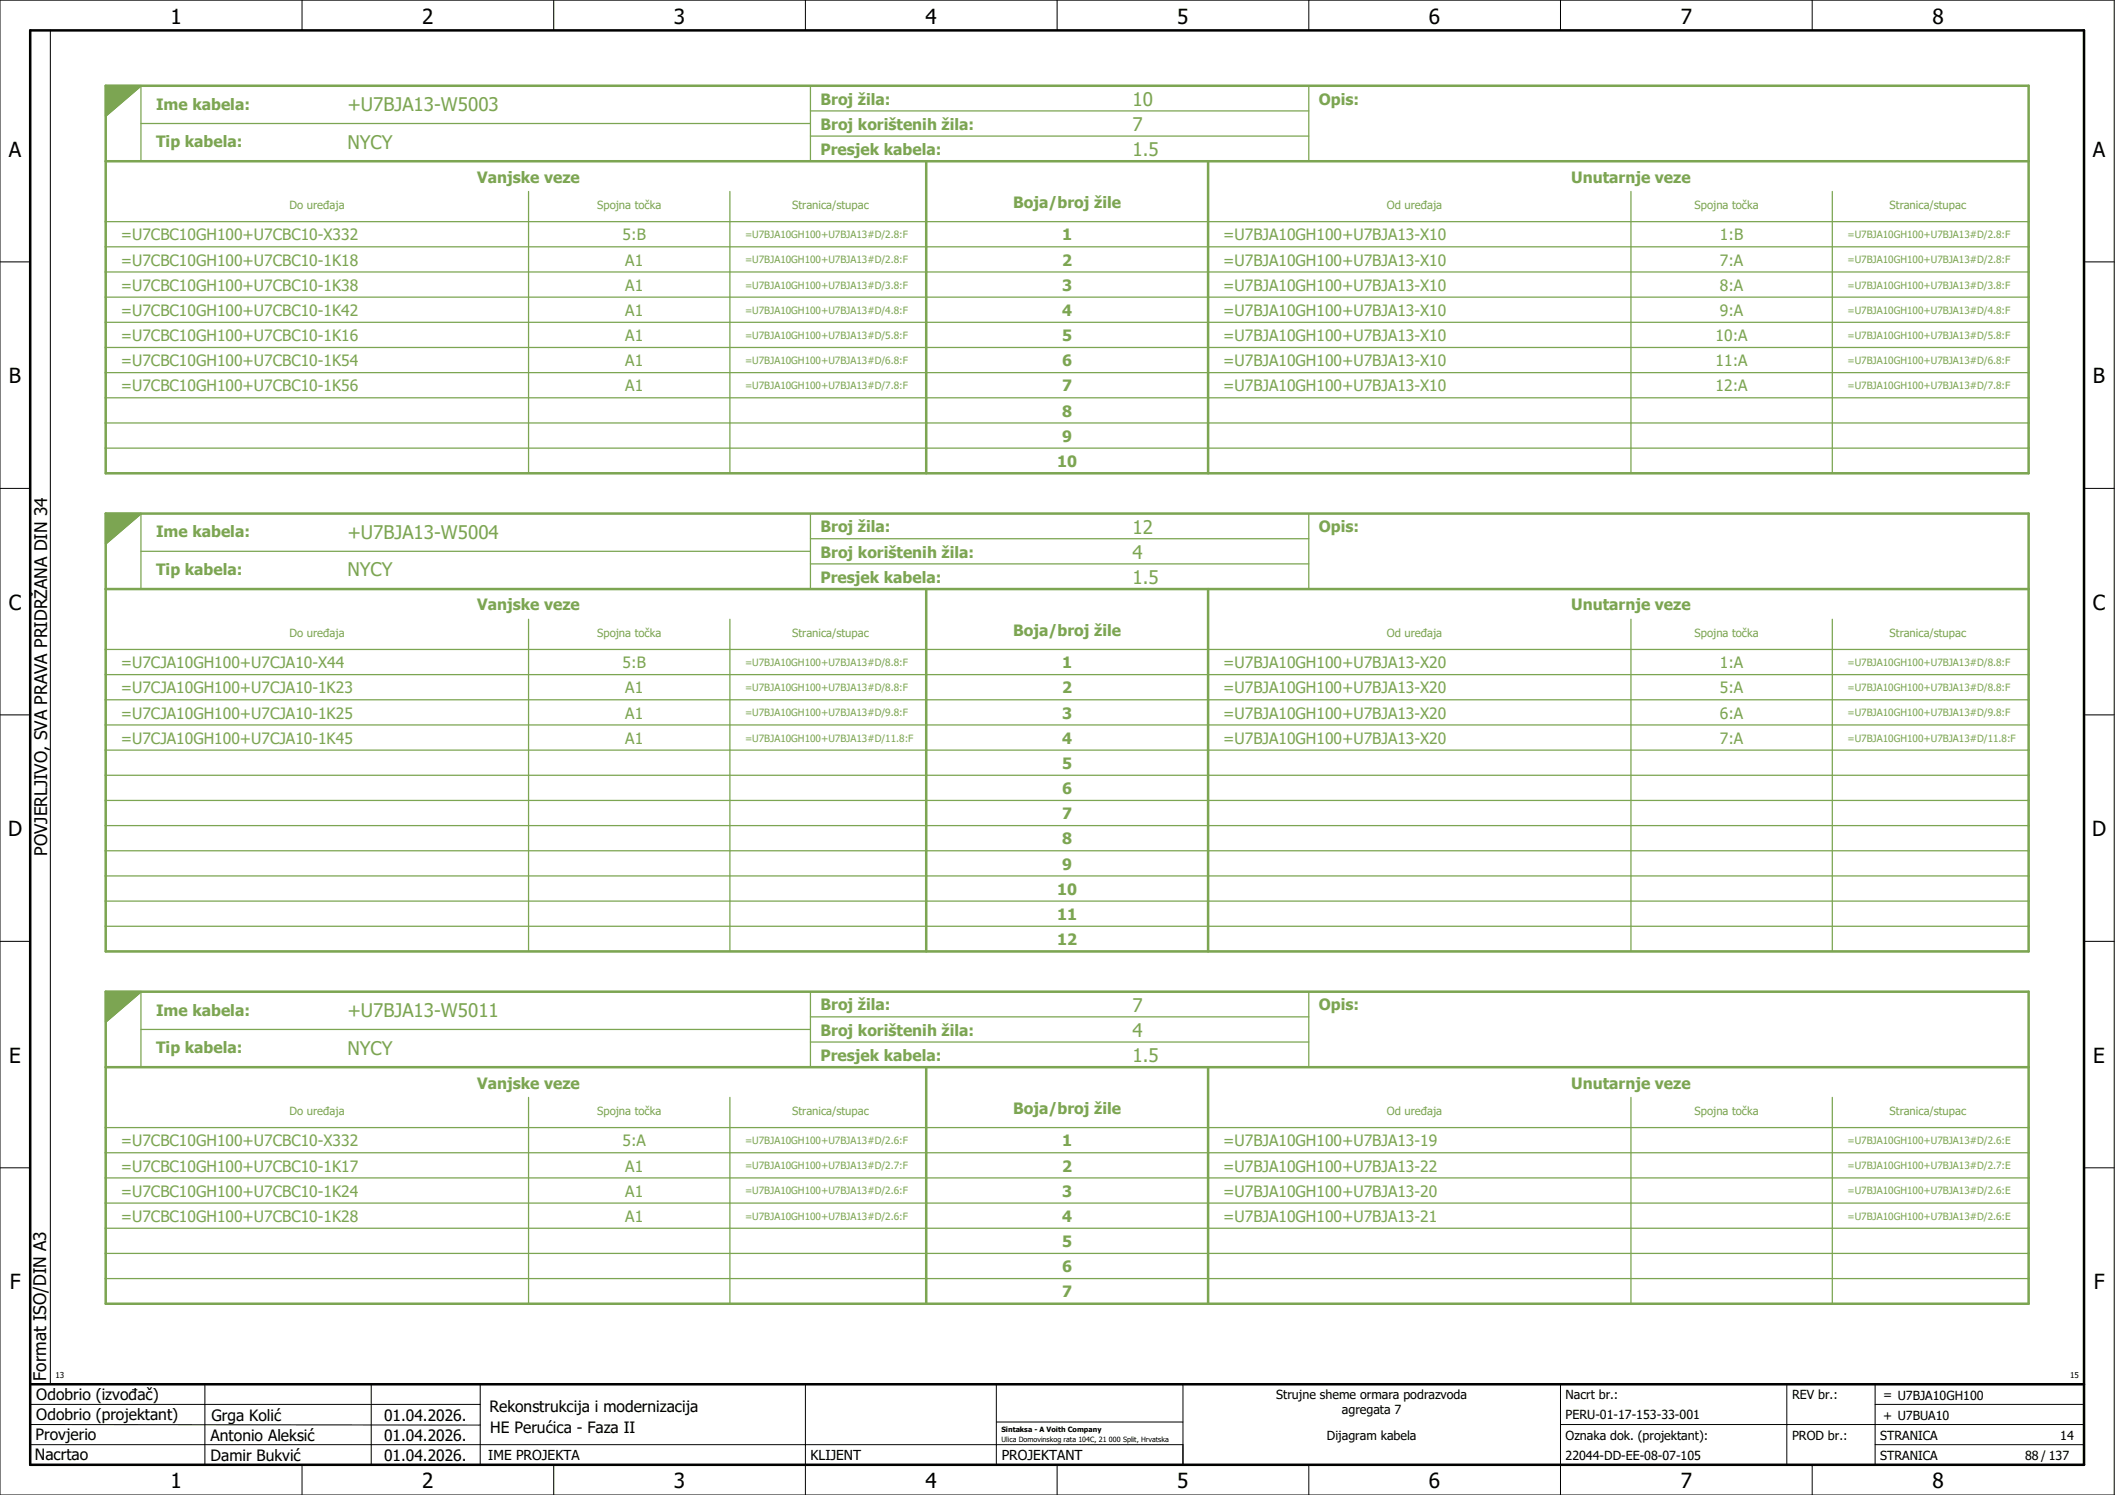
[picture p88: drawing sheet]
<svg xmlns="http://www.w3.org/2000/svg" width="420mm" height="297mm" viewBox="0 0 420 297" stroke-linecap="round" stroke-linejoin="round" font-family="sans-serif">
<defs><g id="words">
<g font-size="4.1">
<text x="33.9" y="4.7">1</text>
<text x="83.9" y="4.7">2</text>
<text x="133.9" y="4.7">3</text>
<text x="183.9" y="4.7">4</text>
<text x="233.9" y="4.7">5</text>
<text x="283.9" y="4.7">6</text>
<text x="333.9" y="4.7">7</text>
<text x="383.9" y="4.7">8</text>
<text x="1.8" y="31.2">A</text>
<text x="415.8" y="31.2">A</text>
<text x="1.8" y="76.2">B</text>
<text x="415.8" y="76.2">B</text>
<text x="1.8" y="121.2">C</text>
<text x="415.8" y="121.2">C</text>
<text x="1.6" y="166.2">D</text>
<text x="415.6" y="166.2">D</text>
<text x="1.8" y="211.2">E</text>
<text x="415.8" y="211.2">E</text>
<text x="1.9" y="256.2">F</text>
<text x="415.9" y="256.2">F</text>
<text x="33.9" y="295.7">1</text>
<text x="83.9" y="295.7">2</text>
<text x="133.9" y="295.7">3</text>
<text x="183.9" y="295.7">4</text>
<text x="233.9" y="295.7">5</text>
<text x="283.9" y="295.7">6</text>
<text x="333.9" y="295.7">7</text>
<text x="383.9" y="295.7">8</text>
</g>
<g font-size="3.7" fill="#7ca552">
<text x="69" y="22">+U7BJA13-W5003</text>
<text x="225" y="21">10</text>
<text x="69" y="29.5">NYCY</text>
<text x="225" y="26">7</text>
<text x="225" y="31">1.5</text>
<text x="69" y="107">+U7BJA13-W5004</text>
<text x="225" y="106">12</text>
<text x="225" y="111">4</text>
<text x="69" y="114.5">NYCY</text>
<text x="225" y="116">1.5</text>
<text x="69" y="202">+U7BJA13-W5011</text>
<text x="225" y="201">7</text>
<text x="69" y="209.5">NYCY</text>
<text x="225" y="206">4</text>
<text x="225" y="211">1.5</text>
</g>
<g font-size="3.4">
<text x="9.4" y="170" transform="rotate(-90 9.4 170)">POVJERLJIVO, SVA PRAVA PRIDRŽANA DIN 34</text>
<text x="9.2" y="274.3" transform="rotate(-90 9.2 274.3)">Format ISO/DIN A3</text>
</g>
<g font-size="3.1" fill="#7ca552">
<text x="31" y="21.8">Ime kabela:</text>
<text x="163" y="20.8">Broj žila:</text>
<text x="262" y="20.8">Opis:</text>
<text x="31" y="29.3">Tip kabela:</text>
<text x="163" y="25.8">Broj korištenih žila:</text>
<text x="163" y="30.8">Presjek kabela:</text>
<text x="94.8" y="36.3">Vanjske veze</text>
<text x="201.3" y="41.4">Boja/broj žile</text>
<text x="312.1" y="36.3">Unutarnje veze</text>
<text x="24" y="47.8">=U7CBC10GH100+U7CBC10-X332</text>
<text x="123.7" y="47.8">5:B</text>
<text x="211" y="47.8">1</text>
<text x="243" y="47.8">=U7BJA10GH100+U7BJA13-X10</text>
<text x="341.7" y="47.8">1:B</text>
<text x="24" y="52.8">=U7CBC10GH100+U7CBC10-1K18</text>
<text x="124.2" y="52.8">A1</text>
<text x="211" y="52.8">2</text>
<text x="243" y="52.8">=U7BJA10GH100+U7BJA13-X10</text>
<text x="341.7" y="52.8">7:A</text>
<text x="24" y="57.8">=U7CBC10GH100+U7CBC10-1K38</text>
<text x="124.2" y="57.8">A1</text>
<text x="211" y="57.8">3</text>
<text x="243" y="57.8">=U7BJA10GH100+U7BJA13-X10</text>
<text x="341.7" y="57.8">8:A</text>
<text x="24" y="62.8">=U7CBC10GH100+U7CBC10-1K42</text>
<text x="124.2" y="62.8">A1</text>
<text x="211" y="62.8">4</text>
<text x="243" y="62.8">=U7BJA10GH100+U7BJA13-X10</text>
<text x="341.7" y="62.8">9:A</text>
<text x="24" y="67.8">=U7CBC10GH100+U7CBC10-1K16</text>
<text x="124.2" y="67.8">A1</text>
<text x="211" y="67.8">5</text>
<text x="243" y="67.8">=U7BJA10GH100+U7BJA13-X10</text>
<text x="340.8" y="67.8">10:A</text>
<text x="24" y="72.8">=U7CBC10GH100+U7CBC10-1K54</text>
<text x="24" y="77.8">=U7CBC10GH100+U7CBC10-1K56</text>
<text x="124.2" y="72.8">A1</text>
<text x="124.2" y="77.8">A1</text>
<text x="211" y="72.8">6</text>
<text x="211" y="77.8">7</text>
<text x="243" y="72.8">=U7BJA10GH100+U7BJA13-X10</text>
<text x="243" y="77.8">=U7BJA10GH100+U7BJA13-X10</text>
<text x="340.8" y="72.8">11:A</text>
<text x="340.8" y="77.8">12:A</text>
<text x="211" y="82.8">8</text>
<text x="211" y="87.8">9</text>
<text x="210" y="92.8">10</text>
<text x="31" y="106.8">Ime kabela:</text>
<text x="163" y="105.8">Broj žila:</text>
<text x="262" y="105.8">Opis:</text>
<text x="163" y="110.8">Broj korištenih žila:</text>
<text x="31" y="114.3">Tip kabela:</text>
<text x="163" y="115.8">Presjek kabela:</text>
<text x="94.8" y="121.3">Vanjske veze</text>
<text x="312.1" y="121.3">Unutarnje veze</text>
<text x="201.3" y="126.4">Boja/broj žile</text>
<text x="24" y="132.8">=U7CJA10GH100+U7CJA10-X44</text>
<text x="24" y="137.8">=U7CJA10GH100+U7CJA10-1K23</text>
<text x="123.7" y="132.8">5:B</text>
<text x="124.2" y="137.8">A1</text>
<text x="211" y="132.8">1</text>
<text x="211" y="137.8">2</text>
<text x="243" y="132.8">=U7BJA10GH100+U7BJA13-X20</text>
<text x="243" y="137.8">=U7BJA10GH100+U7BJA13-X20</text>
<text x="341.7" y="132.8">1:A</text>
<text x="341.7" y="137.8">5:A</text>
<text x="24" y="142.8">=U7CJA10GH100+U7CJA10-1K25</text>
<text x="124.2" y="142.8">A1</text>
<text x="211" y="142.8">3</text>
<text x="243" y="142.8">=U7BJA10GH100+U7BJA13-X20</text>
<text x="341.7" y="142.8">6:A</text>
<text x="24" y="147.8">=U7CJA10GH100+U7CJA10-1K45</text>
<text x="124.2" y="147.8">A1</text>
<text x="211" y="147.8">4</text>
<text x="243" y="147.8">=U7BJA10GH100+U7BJA13-X20</text>
<text x="341.7" y="147.8">7:A</text>
<text x="211" y="152.8">5</text>
<text x="211" y="157.8">6</text>
<text x="211" y="162.8">7</text>
<text x="211" y="167.8">8</text>
<text x="211" y="172.8">9</text>
<text x="210" y="177.8">10</text>
<text x="210" y="182.8">11</text>
<text x="210" y="187.8">12</text>
<text x="31" y="201.8">Ime kabela:</text>
<text x="163" y="200.8">Broj žila:</text>
<text x="262" y="200.8">Opis:</text>
<text x="31" y="209.3">Tip kabela:</text>
<text x="163" y="205.8">Broj korištenih žila:</text>
<text x="163" y="210.8">Presjek kabela:</text>
<text x="94.8" y="216.3">Vanjske veze</text>
<text x="201.3" y="221.4">Boja/broj žile</text>
<text x="312.1" y="216.3">Unutarnje veze</text>
<text x="24" y="227.8">=U7CBC10GH100+U7CBC10-X332</text>
<text x="123.7" y="227.8">5:A</text>
<text x="211" y="227.8">1</text>
<text x="243" y="227.8">=U7BJA10GH100+U7BJA13-19</text>
<text x="24" y="232.8">=U7CBC10GH100+U7CBC10-1K17</text>
<text x="124.2" y="232.8">A1</text>
<text x="211" y="232.8">2</text>
<text x="243" y="232.8">=U7BJA10GH100+U7BJA13-22</text>
<text x="24" y="237.8">=U7CBC10GH100+U7CBC10-1K24</text>
<text x="124.2" y="237.8">A1</text>
<text x="211" y="237.8">3</text>
<text x="243" y="237.8">=U7BJA10GH100+U7BJA13-20</text>
<text x="24" y="242.8">=U7CBC10GH100+U7CBC10-1K28</text>
<text x="124.2" y="242.8">A1</text>
<text x="211" y="242.8">4</text>
<text x="243" y="242.8">=U7BJA10GH100+U7BJA13-21</text>
<text x="211" y="247.8">5</text>
<text x="211" y="252.8">6</text>
<text x="211" y="257.8">7</text>
</g>
<g font-size="3.1">
<text x="7.2" y="278.1">Odobrio (izvođač)</text>
<text x="97.2" y="280.5">Rekonstrukcija i modernizacija</text>
<text x="7.1" y="286.1">Provjerio</text>
<text x="7.2" y="282.1">Odobrio (projektant)</text>
<text x="41.8" y="286.2">Antonio Aleksić</text>
<text x="42" y="282.3">Grga Kolić</text>
<text x="76.3" y="282.3">01.04.2026.</text>
<text x="76.3" y="286.3">01.04.2026.</text>
<text x="97.4" y="284.8">HE Perućica - Faza II</text>
<text x="6.9" y="290">Nacrtao</text>
<text x="41.8" y="290.3">Damir Bukvić</text>
<text x="76.3" y="290.3">01.04.2026.</text>
</g>
<g font-size="2.7">
<text x="97" y="290.1">IME PROJEKTA</text>
<text x="161" y="290.1">KLIJENT</text>
<text x="199" y="290.1">PROJEKTANT</text>
</g>
<g font-size="2.5">
<text x="253.5" y="278">Strujne sheme ormara podrazvoda</text>
<text x="266.6" y="281">agregata 7</text>
<text x="311" y="278">Nacrt br.:</text>
<text x="356" y="278">REV br.:</text>
<text x="374.1" y="278">= U7BJA10GH100</text>
<text x="263.6" y="286">Dijagram kabela</text>
<text x="311" y="286">Oznaka dok. (projektant):</text>
<text x="311" y="282">PERU-01-17-153-33-001</text>
<text x="356" y="286">PROD br.:</text>
<text x="373.5" y="286">STRANICA</text>
<text x="374.1" y="282.1">+ U7BUA10</text>
<text x="409.3" y="286">14</text>
<text x="311" y="290">22044-DD-EE-08-07-105</text>
<text x="373.5" y="290">STRANICA</text>
<text x="402.3" y="290">88 / 137</text>
</g>
<g font-size="2.2" fill="#7ca552">
<text x="57.5" y="41.6">Do uređaja</text>
<text x="118.6" y="41.6">Spojna točka</text>
<text x="157.4" y="41.6">Stranica/stupac</text>
<text x="275.5" y="41.6">Od uređaja</text>
<text x="336.6" y="41.6">Spojna točka</text>
<text x="375.4" y="41.6">Stranica/stupac</text>
<text x="57.5" y="126.6">Do uređaja</text>
<text x="118.6" y="126.6">Spojna točka</text>
<text x="157.4" y="126.6">Stranica/stupac</text>
<text x="275.5" y="126.6">Od uređaja</text>
<text x="336.6" y="126.6">Spojna točka</text>
<text x="375.4" y="126.6">Stranica/stupac</text>
<text x="57.5" y="221.6">Do uređaja</text>
<text x="118.6" y="221.6">Spojna točka</text>
<text x="157.4" y="221.6">Stranica/stupac</text>
<text x="275.5" y="221.6">Od uređaja</text>
<text x="336.6" y="221.6">Spojna točka</text>
<text x="375.4" y="221.6">Stranica/stupac</text>
</g>
<g font-size="2" fill="#7ca552">
<text x="148" y="47.3">=U7BJA10GH100+U7BJA13#D/2.8:F</text>
<text x="367" y="47.3">=U7BJA10GH100+U7BJA13#D/2.8:F</text>
<text x="148" y="52.3">=U7BJA10GH100+U7BJA13#D/2.8:F</text>
<text x="367" y="52.3">=U7BJA10GH100+U7BJA13#D/2.8:F</text>
<text x="148" y="57.3">=U7BJA10GH100+U7BJA13#D/3.8:F</text>
<text x="367" y="57.3">=U7BJA10GH100+U7BJA13#D/3.8:F</text>
<text x="148" y="62.3">=U7BJA10GH100+U7BJA13#D/4.8:F</text>
<text x="367" y="62.3">=U7BJA10GH100+U7BJA13#D/4.8:F</text>
<text x="148" y="67.3">=U7BJA10GH100+U7BJA13#D/5.8:F</text>
<text x="367" y="67.3">=U7BJA10GH100+U7BJA13#D/5.8:F</text>
<text x="148" y="72.3">=U7BJA10GH100+U7BJA13#D/6.8:F</text>
<text x="148" y="77.3">=U7BJA10GH100+U7BJA13#D/7.8:F</text>
<text x="367" y="72.3">=U7BJA10GH100+U7BJA13#D/6.8:F</text>
<text x="367" y="77.3">=U7BJA10GH100+U7BJA13#D/7.8:F</text>
<text x="148" y="132.3">=U7BJA10GH100+U7BJA13#D/8.8:F</text>
<text x="148" y="137.3">=U7BJA10GH100+U7BJA13#D/8.8:F</text>
<text x="367" y="132.3">=U7BJA10GH100+U7BJA13#D/8.8:F</text>
<text x="367" y="137.3">=U7BJA10GH100+U7BJA13#D/8.8:F</text>
<text x="148" y="142.3">=U7BJA10GH100+U7BJA13#D/9.8:F</text>
<text x="367" y="142.3">=U7BJA10GH100+U7BJA13#D/9.8:F</text>
<text x="148" y="147.3">=U7BJA10GH100+U7BJA13#D/11.8:F</text>
<text x="367" y="147.3">=U7BJA10GH100+U7BJA13#D/11.8:F</text>
<text x="148" y="227.3">=U7BJA10GH100+U7BJA13#D/2.6:F</text>
<text x="367" y="227.3">=U7BJA10GH100+U7BJA13#D/2.6:E</text>
<text x="148" y="232.3">=U7BJA10GH100+U7BJA13#D/2.7:F</text>
<text x="367" y="232.3">=U7BJA10GH100+U7BJA13#D/2.7:E</text>
<text x="148" y="237.3">=U7BJA10GH100+U7BJA13#D/2.6:F</text>
<text x="367" y="237.3">=U7BJA10GH100+U7BJA13#D/2.6:E</text>
<text x="148" y="242.3">=U7BJA10GH100+U7BJA13#D/2.6:F</text>
<text x="367" y="242.3">=U7BJA10GH100+U7BJA13#D/2.6:E</text>
</g>
<g font-size="1.6">
<text x="11" y="273.7">13</text>
<text x="411.2" y="273.7">15</text>
</g>
<g font-size="1.4">
<text x="198.9" y="284.4">Sintaksa - A Voith Company</text>
<text x="198.9" y="286.4">Ulica Domovinskog rata 104C, 21 000 Split, Hrvatska</text>
</g>
</g></defs>
<g fill="none" stroke="#000" stroke-width=".2">
<path d="M0 0h420v297h-420zM10 6v269M60 0v6M110 0v6M160 0v6M210 0v6M260 0v6M310 0v6M360 0v6M0 52h6M414 52h6M0 97h6"/>
<path d="M414 97h6M0 142h6M414 142h6M414 176.3v87.4M0 187h6M414 187h6M0 232h6M414 232h6M6 279h89.4M40.7 275v16M73.7 274.9v16M95.4 275.1v16"/>
<path d="M160 275v22M197.9 275.1v16M310 275v22M355 275v16M372.5 279h41.5M372.5 275v16M414 275h-179v16M6 283l89.4 .1M6 287h229M60 291v6M110 291v6M197.9 282.5h37.1"/>
<path d="M210 291v6M260 291v6M310 283h104M360 291v6M372.5 287h41.5"/>
</g>
<path d="M6 6h408v285h-408zM6 275h408" fill="none" stroke="#000" stroke-width=".5"/>
<path d="M21 17h382v77h-382zM21 32h382M184 32v62M240 32v62M21 102h382v87h-382zM21 117h382M184 117v72M240 117v72M21 197h382v62h-382zM21 212h382M184 212v47M240 212v47" fill="none" stroke="#7ca552" stroke-width=".5"/>
<g fill="none" stroke="#7ca552" stroke-width=".25">
<path d="M28 17v15M161 17v15M260 17v15M28 24.5h133M105 38v56M145 38v56M161 22h99M161 27h99M324 38v56M364 38v56M21 44h382M21 49h382"/>
<path d="M21 54h382M21 59h382M21 64h382M21 69h382M21 74h382M21 79h382M21 84h382M21 89h382M21 94h382M28 102v15M28 109.5h133M161 102v15"/>
<path d="M161 107h99M161 112h99M260 102v15M21 129h382M21 134h382M21 139h382M105 123v66M145 123v66M324 123v66M364 123v66M21 144h382M21 149h382"/>
<path d="M21 154h382M21 159h382M21 164h382M21 169h382M21 174h382M21 179h382M21 184h382M21 189h382M28 197v15M161 197v15M260 197v15M28 204.5h133"/>
<path d="M105 218v41M145 218v41M161 202h99M161 207h99M324 218v41M364 218v41M21 224h382M21 229h382M21 234h382M21 239h382M21 244h382M21 249h382"/>
<path d="M21 254h382M21 259h382"/>
</g>
<path d="M21 17h7l-7 6zM21 102h7l-7 6zM21 197h7l-7 6z" fill="none" stroke="#7ca552" stroke-width=".35"/>
<g fill="#7ca552" stroke="#7ca552" stroke-width=".2">
<path d="M21 17h7l-7 6z"/>
<path d="M21 102h7l-7 6z"/>
<path d="M21 197h7l-7 6z"/>
</g>
<use href="#words"/>
</svg>
